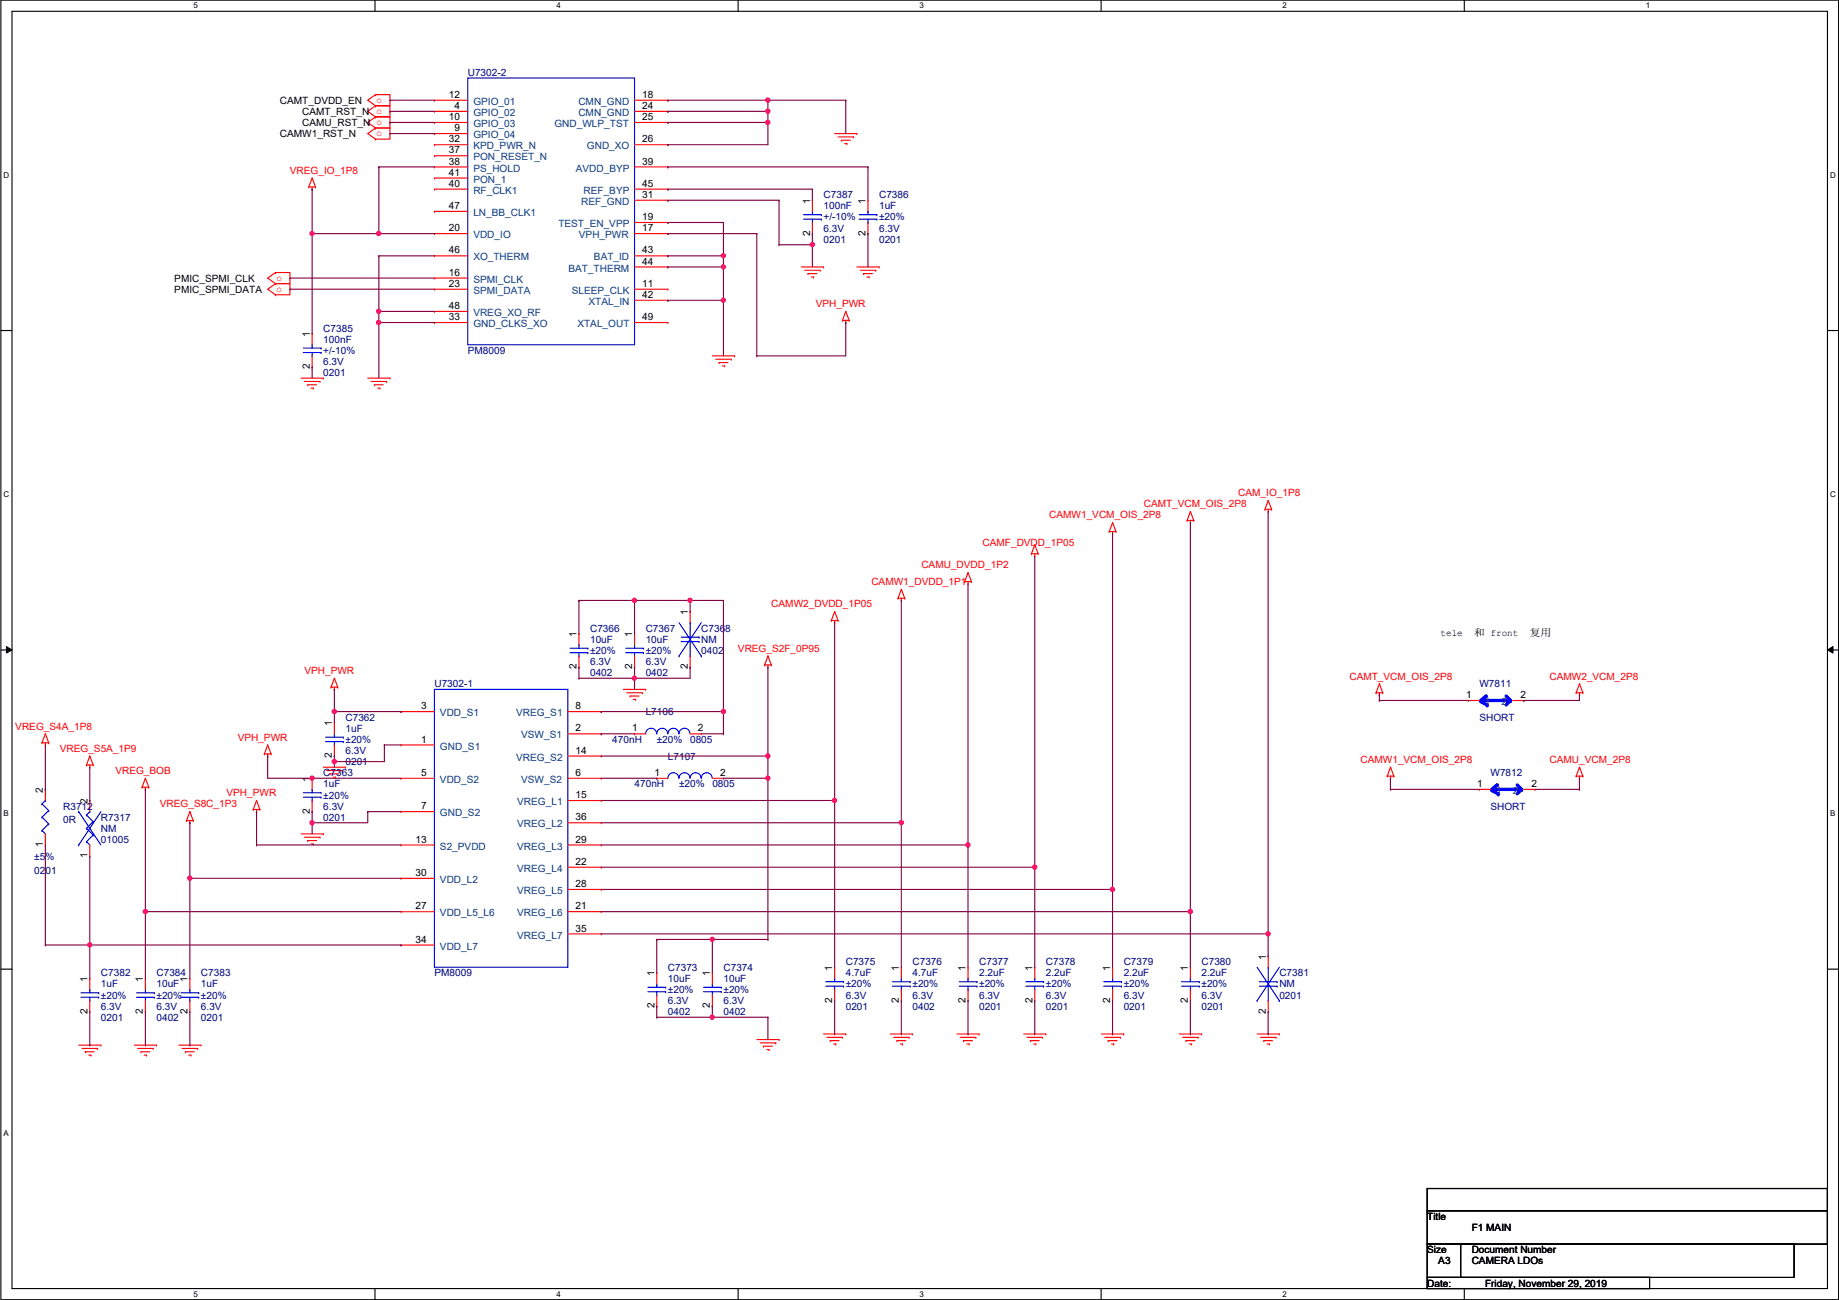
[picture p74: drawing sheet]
<svg xmlns="http://www.w3.org/2000/svg" width="420mm" height="297mm" viewBox="0 0 420 297" stroke-linecap="round" stroke-linejoin="round" font-family="sans-serif">
<defs><g id="words">
<g font-size="2.3" fill="#000080">
<text x="106.9" y="17.4">U7302-2</text>
<text x="188.2" y="45.3">C7387</text>
<text x="188.2" y="47.8">100nF</text>
<text x="200.8" y="45.3">C7386</text>
<text x="200.8" y="47.8">1uF</text>
<text x="188.2" y="52.9">6.3V</text>
<text x="188.2" y="50.4">+/-10%</text>
<text x="200.8" y="52.9">6.3V</text>
<text x="200.8" y="50.4">±20%</text>
<text x="188.2" y="55.5">0201</text>
<text x="200.8" y="55.5">0201</text>
<text x="73.9" y="75.8">C7385</text>
<text x="73.9" y="78.3">100nF</text>
<text x="73.9" y="83.4">6.3V</text>
<text x="73.9" y="80.9">+/-10%</text>
<text x="106.9" y="80.9">PM8009</text>
<text x="73.9" y="85.9">0201</text>
<text x="134.8" y="144.4">C7366</text>
<text x="134.8" y="146.9">10uF</text>
<text x="134.8" y="149.4">±20%</text>
<text x="147.5" y="144.4">C7367</text>
<text x="147.5" y="146.9">10uF</text>
<text x="147.5" y="149.4">±20%</text>
<text x="160.2" y="144.4">C7368</text>
<text x="160.2" y="146.9">NM</text>
<text x="160.2" y="149.4">0402</text>
<text x="134.8" y="154.5">0402</text>
<text x="134.8" y="152">6.3V</text>
<text x="147.5" y="154.5">0402</text>
<text x="147.5" y="152">6.3V</text>
<text x="99.3" y="157">U7302-1</text>
<text x="338" y="157.1">W7811</text>
<text x="78.9" y="164.7">C7362</text>
<text x="78.9" y="167.2">1uF</text>
<text x="147.5" y="163.4">L7106</text>
<text x="338" y="164.7">SHORT</text>
<text x="78.9" y="172.3">6.3V</text>
<text x="78.9" y="169.8">±20%</text>
<text x="139.9" y="169.8">470nH</text>
<text x="150.1" y="169.8">±20%</text>
<text x="152.6" y="173.6">L7107</text>
<text x="157.7" y="169.8">0805</text>
<text x="73.9" y="177.4">C7363</text>
<text x="73.9" y="179.9">1uF</text>
<text x="78.9" y="174.8">0201</text>
<text x="145" y="179.9">470nH</text>
<text x="155.1" y="179.9">±20%</text>
<text x="162.8" y="179.9">0805</text>
<text x="340.5" y="177.4">W7812</text>
<text x="14.4" y="185">R3712</text>
<text x="73.9" y="185">6.3V</text>
<text x="73.9" y="182.5">±20%</text>
<text x="340.5" y="185">SHORT</text>
<text x="14.4" y="188">0R</text>
<text x="23.1" y="187.5">R7317</text>
<text x="23.1" y="190.1">NM</text>
<text x="73.9" y="187.5">0201</text>
<text x="7.8" y="196.4">±5%</text>
<text x="23.1" y="192.6">01005</text>
<text x="7.8" y="199.7">0201</text>
<text x="152.6" y="221.8">C7373</text>
<text x="165.3" y="221.8">C7374</text>
<text x="193.2" y="220.5">C7375</text>
<text x="208.5" y="220.6">C7376</text>
<text x="223.7" y="220.6">C7377</text>
<text x="239" y="220.5">C7378</text>
<text x="256.7" y="220.5">C7379</text>
<text x="274.5" y="220.6">C7380</text>
<text x="23.1" y="223.1">C7382</text>
<text x="23.1" y="225.6">1uF</text>
<text x="35.8" y="223.1">C7384</text>
<text x="35.8" y="225.6">10uF</text>
<text x="45.9" y="223.1">C7383</text>
<text x="45.9" y="225.6">1uF</text>
<text x="99.3" y="223.1">PM8009</text>
<text x="152.6" y="224.4">10uF</text>
<text x="152.6" y="226.9">±20%</text>
<text x="165.3" y="224.4">10uF</text>
<text x="165.3" y="226.9">±20%</text>
<text x="193.2" y="223.1">4.7uF</text>
<text x="193.2" y="225.6">±20%</text>
<text x="208.5" y="223.1">4.7uF</text>
<text x="208.5" y="225.6">±20%</text>
<text x="223.7" y="223.1">2.2uF</text>
<text x="223.7" y="225.6">±20%</text>
<text x="239" y="223.1">2.2uF</text>
<text x="239" y="225.6">±20%</text>
<text x="256.7" y="223.1">2.2uF</text>
<text x="256.7" y="225.6">±20%</text>
<text x="274.5" y="223.1">2.2uF</text>
<text x="274.5" y="225.6">±20%</text>
<text x="292.3" y="223.1">C7381</text>
<text x="292.3" y="225.6">NM</text>
<text x="23.1" y="233.2">0201</text>
<text x="23.1" y="230.7">6.3V</text>
<text x="23.1" y="228.2">±20%</text>
<text x="35.8" y="233.2">0402</text>
<text x="35.8" y="230.7">6.3V</text>
<text x="35.8" y="228.2">±20%</text>
<text x="45.9" y="233.2">0201</text>
<text x="45.9" y="230.7">6.3V</text>
<text x="45.9" y="228.2">±20%</text>
<text x="152.6" y="232">0402</text>
<text x="152.6" y="229.4">6.3V</text>
<text x="165.3" y="232">0402</text>
<text x="165.3" y="229.4">6.3V</text>
<text x="193.2" y="230.7">0201</text>
<text x="193.2" y="228.2">6.3V</text>
<text x="208.5" y="230.7">0402</text>
<text x="208.5" y="228.2">6.3V</text>
<text x="223.7" y="230.7">0201</text>
<text x="223.7" y="228.2">6.3V</text>
<text x="239" y="230.7">0201</text>
<text x="239" y="228.2">6.3V</text>
<text x="256.7" y="230.7">0201</text>
<text x="256.7" y="228.2">6.3V</text>
<text x="274.5" y="230.7">0201</text>
<text x="274.5" y="228.2">6.3V</text>
<text x="292.3" y="228.2">0201</text>
</g>
<g font-size="2.3">
<text x="64" y="23.7">CAMT_DVDD_EN</text>
<text x="102.6" y="22.4">12</text>
<text x="146.7" y="22.4">18</text>
<text x="69" y="26.2">CAMT_RST_N</text>
<text x="69" y="28.8">CAMU_RST_N o</text>
<text x="102.6" y="27.4">10</text>
<text x="103.8" y="30">9</text>
<text x="103.8" y="24.9">4</text>
<text x="146.7" y="27.4">25</text>
<text x="146.7" y="24.9">24</text>
<text x="64" y="31.3">CAMW1_RST_N</text>
<text x="102.6" y="35">37</text>
<text x="102.6" y="32.5">32</text>
<text x="146.7" y="32.5">26</text>
<text x="102.6" y="40.1">41</text>
<text x="102.6" y="37.6">38</text>
<text x="146.7" y="37.6">39</text>
<text x="102.6" y="47.7">47</text>
<text x="102.6" y="42.7">40</text>
<text x="146.7" y="42.7">45</text>
<text x="146.8" y="45.2">31</text>
<text x="185.1" y="46.5" transform="rotate(-90 185.1 46.5)">1</text>
<text x="197.8" y="46.5" transform="rotate(-90 197.8 46.5)">1</text>
<text x="102.6" y="52.8">20</text>
<text x="146.7" y="52.8">17</text>
<text x="146.7" y="50.3">19</text>
<text x="185.1" y="53.9" transform="rotate(-90 185.1 53.9)">2</text>
<text x="197.8" y="53.9" transform="rotate(-90 197.8 53.9)">2</text>
<text x="102.6" y="57.9">46</text>
<text x="146.7" y="57.9">43</text>
<text x="39.8" y="64.3">PMIC_SPMI_CLK</text>
<text x="102.6" y="65.5">23</text>
<text x="102.6" y="63">16</text>
<text x="146.7" y="65.5">11</text>
<text x="146.7" y="60.4">44</text>
<text x="39.8" y="66.9">PMIC_SPMI_DATA</text>
<text x="102.6" y="70.6">48</text>
<text x="146.7" y="68.1">42</text>
<text x="70.8" y="77" transform="rotate(-90 70.8 77)">1</text>
<text x="102.6" y="73.1">33</text>
<text x="146.7" y="73.1">49</text>
<text x="70.8" y="84.4" transform="rotate(-90 70.8 84.4)">2</text>
<text x="157.1" y="140.5" transform="rotate(-90 157.1 140.5)">1</text>
<text x="131.7" y="145.6" transform="rotate(-90 131.7 145.6)">1</text>
<text x="144.4" y="145.6" transform="rotate(-90 144.4 145.6)">1</text>
<text x="329.1" y="145.4">tele</text>
<text x="336.7" y="145.4">和 front</text>
<text x="349.4" y="145.4">复复</text>
<text x="131.7" y="152.9" transform="rotate(-90 131.7 152.9)">2</text>
<text x="144.4" y="152.9" transform="rotate(-90 144.4 152.9)">2</text>
<text x="157.1" y="152.9" transform="rotate(-90 157.1 152.9)">2</text>
<text x="335" y="159.5">1</text>
<text x="347.4" y="159.5">2</text>
<text x="75.8" y="165.9" transform="rotate(-90 75.8 165.9)">1</text>
<text x="96.2" y="162">3</text>
<text x="131.5" y="167.1">2</text>
<text x="131.5" y="162">8</text>
<text x="144.5" y="167.1">1</text>
<text x="159.5" y="167.1">2</text>
<text x="75.8" y="173.3" transform="rotate(-90 75.8 173.3)">2</text>
<text x="96.2" y="169.7">1</text>
<text x="131.5" y="172.2">14</text>
<text x="70.8" y="178.6" transform="rotate(-90 70.8 178.6)">1</text>
<text x="96.2" y="177.3">5</text>
<text x="131.5" y="177.3">6</text>
<text x="149.5" y="177.3">1</text>
<text x="164.5" y="177.3">2</text>
<text x="337.5" y="179.8">1</text>
<text x="349.9" y="179.8">2</text>
<text x="9.8" y="181.1" transform="rotate(-90 9.8 181.1)">2</text>
<text x="20" y="183.7" transform="rotate(-90 20 183.7)">2</text>
<text x="70.8" y="186" transform="rotate(-90 70.8 186)">2</text>
<text x="96.2" y="184.9">7</text>
<text x="131.5" y="182.4">15</text>
<text x="131.5" y="187.4">36</text>
<text x="9.8" y="193.6" transform="rotate(-90 9.8 193.6)">1</text>
<text x="20" y="196.1" transform="rotate(-90 20 196.1)">1</text>
<text x="94.9" y="192.5">13</text>
<text x="131.5" y="197.6">22</text>
<text x="131.5" y="192.5">29</text>
<text x="94.9" y="200.1">30</text>
<text x="131.5" y="202.7">28</text>
<text x="94.9" y="207.8">27</text>
<text x="131.5" y="207.8">21</text>
<text x="94.9" y="215.4">34</text>
<text x="131.5" y="212.8">35</text>
<text x="190.1" y="221.8" transform="rotate(-90 190.1 221.8)">1</text>
<text x="205.4" y="221.8" transform="rotate(-90 205.4 221.8)">1</text>
<text x="220.6" y="221.8" transform="rotate(-90 220.6 221.8)">1</text>
<text x="235.9" y="221.8" transform="rotate(-90 235.9 221.8)">1</text>
<text x="253.6" y="221.8" transform="rotate(-90 253.6 221.8)">1</text>
<text x="271.4" y="221.8" transform="rotate(-90 271.4 221.8)">1</text>
<text x="289.2" y="219.2" transform="rotate(-90 289.2 219.2)">1</text>
<text x="20" y="224.3" transform="rotate(-90 20 224.3)">1</text>
<text x="32.7" y="224.3" transform="rotate(-90 32.7 224.3)">1</text>
<text x="42.8" y="224.3" transform="rotate(-90 42.8 224.3)">1</text>
<text x="149.5" y="223" transform="rotate(-90 149.5 223)">1</text>
<text x="162.2" y="223" transform="rotate(-90 162.2 223)">1</text>
<text x="20" y="231.7" transform="rotate(-90 20 231.7)">2</text>
<text x="32.7" y="231.7" transform="rotate(-90 32.7 231.7)">2</text>
<text x="42.8" y="231.7" transform="rotate(-90 42.8 231.7)">2</text>
<text x="149.5" y="230.4" transform="rotate(-90 149.5 230.4)">2</text>
<text x="162.2" y="230.4" transform="rotate(-90 162.2 230.4)">2</text>
<text x="190.1" y="229.1" transform="rotate(-90 190.1 229.1)">2</text>
<text x="205.4" y="229.1" transform="rotate(-90 205.4 229.1)">2</text>
<text x="220.6" y="229.1" transform="rotate(-90 220.6 229.1)">2</text>
<text x="235.9" y="229.1" transform="rotate(-90 235.9 229.1)">2</text>
<text x="253.6" y="229.1" transform="rotate(-90 253.6 229.1)">2</text>
<text x="271.4" y="229.1" transform="rotate(-90 271.4 229.1)">2</text>
<text x="289.2" y="231.7" transform="rotate(-90 289.2 231.7)">2</text>
<text x="326.1" y="278.7">Title</text>
<text x="336.2" y="281.3">F1 MAIN</text>
<text x="326.1" y="286.3">Size</text>
<text x="336.2" y="286.3">Document Number</text>
<text x="326.1" y="294">Date:</text>
<text x="328.6" y="288.9">A3</text>
<text x="336.2" y="288.9">CAMERA LDOs</text>
<text x="339.3" y="294">Friday, November 29, 2019</text>
</g>
<g font-size="2.3" fill="#f00">
<text x="86.1" y="23.5">o</text>
<text x="86.1" y="26">o</text>
<text x="86.1" y="31.1">o</text>
<text x="66.2" y="39.7">VREG_IO_1P8</text>
<text x="63.2" y="64.1">o</text>
<text x="63.2" y="66.7">o</text>
<text x="186.4" y="70.2">VPH_PWR</text>
<text x="282.9" y="113.4">CAM_IO_1P8</text>
<text x="239.7" y="118.4">CAMW1_VCM_OIS_2P8</text>
<text x="261.3" y="115.9">CAMT_VCM_OIS_2P8</text>
<text x="224.5" y="124.8">CAMF_DVDD_1P05</text>
<text x="210.5" y="129.9">CAMU_DVDD_1P2</text>
<text x="199.1" y="133.7">CAMW1_DVDD_1P1</text>
<text x="176.2" y="138.8">CAMW2_DVDD_1P05</text>
<text x="168.6" y="148.9">VREG_S2F_0P95</text>
<text x="69.5" y="154">VPH_PWR</text>
<text x="308.3" y="155.3">CAMT_VCM_OIS_2P8</text>
<text x="354" y="155.3">CAMW2_VCM_2P8</text>
<text x="3.5" y="166.7">VREG_S4A_1P8</text>
<text x="13.7" y="171.8">VREG_S5A_1P9</text>
<text x="54.3" y="169.2">VPH_PWR</text>
<text x="26.4" y="176.9">VREG_BOB</text>
<text x="310.8" y="174.3">CAMW1_VCM_OIS_2P8</text>
<text x="354" y="174.3">CAMU_VCM_2P8</text>
<text x="36.5" y="184.5">VREG_S8C_1P3</text>
<text x="51.8" y="181.9">VPH_PWR</text>
</g>
<g font-size="2.3" fill="#004080">
<text x="108.1" y="24">GPIO_01</text>
<text x="132.1" y="24">CMN_GND</text>
<text x="108.1" y="29">GPIO_03</text>
<text x="108.1" y="26.5">GPIO_02</text>
<text x="126.7" y="29">GND_WLP_TST</text>
<text x="132.1" y="26.5">CMN_GND</text>
<text x="108.1" y="34.1">KPD_PWR_N</text>
<text x="108.1" y="31.6">GPIO_04</text>
<text x="134.1" y="34.1">GND_XO</text>
<text x="108.1" y="41.7">PON_1</text>
<text x="108.1" y="39.2">PS_HOLD</text>
<text x="108.1" y="36.7">PON_RESET_N</text>
<text x="131.6" y="39.2">AVDD_BYP</text>
<text x="108.1" y="44.3">RF_CLK1</text>
<text x="132.8" y="46.8">REF_GND</text>
<text x="133.3" y="44.3">REF_BYP</text>
<text x="108.1" y="49.4">LN_BB_CLK1</text>
<text x="127.6" y="51.9">TEST_EN_VPP</text>
<text x="108.1" y="59.5">XO_THERM</text>
<text x="108.1" y="54.4">VDD_IO</text>
<text x="132.3" y="54.4">VPH_PWR</text>
<text x="135.7" y="59.5">BAT_ID</text>
<text x="108.1" y="64.6">SPMI_CLK</text>
<text x="129.9" y="62.1">BAT_THERM</text>
<text x="108.1" y="67.1">SPMI_DATA</text>
<text x="130.6" y="67.1">SLEEP_CLK</text>
<text x="134.5" y="69.7">XTAL_IN</text>
<text x="108.1" y="74.8">GND_CLKS_XO</text>
<text x="108.1" y="72.2">VREG_XO_RF</text>
<text x="131.9" y="74.8">XTAL_OUT</text>
<text x="339.3" y="161.1">1</text>
<text x="343.1" y="161.1">2</text>
<text x="100.5" y="163.7">VDD_S1</text>
<text x="117.9" y="163.7">VREG_S1</text>
<text x="100.5" y="171.3">GND_S1</text>
<text x="117.9" y="173.8">VREG_S2</text>
<text x="119.1" y="168.7">VSW_S1</text>
<text x="100.5" y="178.9">VDD_S2</text>
<text x="119.1" y="178.9">VSW_S2</text>
<text x="118.2" y="184">VREG_L1</text>
<text x="341.8" y="181.4">1</text>
<text x="345.6" y="181.4">2</text>
<text x="100.5" y="186.5">GND_S2</text>
<text x="118.2" y="189.1">VREG_L2</text>
<text x="100.5" y="194.1">S2_PVDD</text>
<text x="118.2" y="194.1">VREG_L3</text>
<text x="100.5" y="201.8">VDD_L2</text>
<text x="118.2" y="199.2">VREG_L4</text>
<text x="100.5" y="209.4">VDD_L5_L6</text>
<text x="118.2" y="209.4">VREG_L6</text>
<text x="118.2" y="204.3">VREG_L5</text>
<text x="118.2" y="214.4">VREG_L7</text>
<text x="100.5" y="217">VDD_L7</text>
</g>
<g font-size="1.8">
<text x="44.2" y="1.9">5</text>
<text x="127.1" y="1.9">4</text>
<text x="210.1" y="1.9">3</text>
<text x="293" y="1.9">2</text>
<text x="376" y="1.9">1</text>
<text x=".8" y="40.6">D</text>
<text x="418.2" y="40.6">D</text>
<text x=".8" y="113.6">C</text>
<text x="418.2" y="113.6">C</text>
<text x=".8" y="186.6">B</text>
<text x="418.2" y="186.6">B</text>
<text x=".8" y="259.5">A</text>
<text x="44.2" y="296.3">5</text>
<text x="127.1" y="296.3">4</text>
<text x="210.1" y="296.3">3</text>
<text x="293" y="296.3">2</text>
</g>
</g></defs>
<path d="M.2 0h419.9v297h-419.9zM2.7 2.6h414.8v291.8h-414.8z" fill="none" stroke="#000" stroke-width=".25"/>
<g fill="#fff">
<path d="M44.2 .3h1v2h-1z"/>
<path d="M44.2 294.7h1v2h-1z"/>
</g>
<path d="M85.7 0v2.6M85.7 294.4v2.6" fill="none" stroke="#000" stroke-width=".25"/>
<g fill="#fff">
<path d="M127.1 .3h1v2h-1z"/>
<path d="M127.1 294.7h1v2h-1z"/>
</g>
<path d="M168.6 0v2.6M168.6 294.4v2.6" fill="none" stroke="#000" stroke-width=".25"/>
<g fill="#fff">
<path d="M210.1 .3h1v2h-1z"/>
<path d="M210.1 294.7h1v2h-1z"/>
</g>
<path d="M251.6 0v2.6M251.6 294.4v2.6" fill="none" stroke="#000" stroke-width=".25"/>
<g fill="#fff">
<path d="M293 .3h1v2h-1z"/>
<path d="M293 294.7h1v2h-1z"/>
</g>
<path d="M334.5 0v2.6M334.5 294.4v2.6" fill="none" stroke="#000" stroke-width=".25"/>
<g fill="#fff">
<path d="M376 .3h1v2h-1z"/>
<path d="M.8 39h1.3v2h-1.3z"/>
<path d="M418.2 39h1.2v2h-1.2z"/>
<path d="M.8 112h1.3v2h-1.3z"/>
<path d="M418.2 112h1.2v2h-1.2z"/>
</g>
<path d="M.2 75.5h2.5M417.5 75.5h2.6" fill="none" stroke="#000" stroke-width=".25"/>
<g fill="#fff">
<path d="M.8 185h1.2v1.9h-1.2z"/>
<path d="M418.2 185h1.1v1.9h-1.1z"/>
</g>
<path d="M.2 148.5h2.5M417.5 148.5h2.6" fill="none" stroke="#000" stroke-width=".25"/>
<path d="M1.5 147.7l1.2 .8-1.2 .7zM417.5 148.5l1.3-.8v1.5z" fill="#000"/>
<path d="M1.5 147.7l1.2 .8-1.2 .7zM417.5 148.5l1.3-.8v1.5z" fill="none" stroke="#000" stroke-width=".23"/>
<path d="M.8 257.9h1.2v2h-1.2z" fill="#fff"/>
<path d="M.2 221.4h2.5M417.5 221.4h2.6M326.1 271.6h91.4v5h-91.4zM326.1 276.6h91.4v7.7h-91.4zM326.1 284.3h7.6v7.6h-7.6zM326.1 291.9h50.8v2.5h-50.8zM333.7 284.3h76.2v7.6h-76.2z" fill="none" stroke="#000" stroke-width=".25"/>
<g fill="none" stroke="#f00" stroke-width=".25">
<path d="M85.8 21.6h.1M85.8 21.6h3.3v2.6h-3.3M85.8 21.6l-1.8 1.3 1.8 1.3M85.8 31.8h.1M85.8 29.3h3.3v2.5h-3.3M85.8 29.3l-1.8 1.2 1.8 1.3M85.8 24.2h.1M85.8 24.2h3.3v2.5h-3.3M85.8 24.2l-1.8 1.2 1.8 1.3M85.8 26.7h.1M85.8 29.3h.1M85.8 26.7h3.3v2.6h-3.3"/>
<path d="M85.8 26.7l-1.8 1.3 1.8 1.3M190.7 30.5h5.1M191.5 31.3h3.5M192.2 32h.1M192.2 32h2.1M193 32.8h.5M193.5 32.8h.1M195 31.3h.1M195.8 30.5h.1M70.6 42.7h.1M70.6 42.7h1.5M71.3 43.2h.1"/>
<path d="M71.3 40.7h.1M71.3 42.7v.5M71.3 40.7l.8 2M71.3 40.7l-.7 2M72.1 42.7h.1M185.6 53.4h.1M185.6 50.8v2.6M185.6 45.8h.1M185.6 45.8v2.5M62.9 62.3h.1M62.9 62.3h3.3v2.5h-3.3M62.9 62.3l-1.7 1.2 1.7 1.3"/>
<path d="M62.9 64.8h.1M62.9 67.4h.1M62.9 64.8h3.3v2.6h-3.3M62.9 64.8l-1.7 1.3 1.7 1.3M183.1 61h5.1M183.8 61.8h3.6M184.6 62.5h.1M184.6 62.5h2M185.4 63.3h.5M185.9 63.3h.1M187.4 61.8h.1M188.2 61h.1"/>
<path d="M192.5 73.2h.1M192.5 73.2h1.5M193.2 73.7h.1M193.2 71.2h.1M193.2 73.2v.5M193.2 71.2l.8 2M193.2 71.2l-.7 2M194 73.2h.1M195.8 61h5.1M196.5 61.8h3.6M197.3 62.5h.1M197.3 62.5h2"/>
<path d="M198.1 63.3h.5M198.6 63.3h.1M200.1 61.8h.1M200.9 61h.1M68.8 86.4h5.1M69.5 87.2h3.6M70.3 87.9h.1M70.3 87.9h2M71.1 88.7h.5M71.6 88.7h.1M73.1 87.2h.1M73.9 86.4h.1"/>
<path d="M84 86.4h5.1M84.8 87.2h3.5M85.5 87.9h.1M85.5 87.9h2.1M86.3 88.7h.5M86.8 88.7h.1M88.3 87.2h.1M89.1 86.4h.1M162.8 81.3h5M163.5 82.1h3.6M164.3 82.8h.1M164.3 82.8h2"/>
<path d="M165 83.6h.6M165.6 83.6h.1M167.1 82.1h.1M167.8 81.3h.1M254.2 119.4h.1M254.2 119.4l.8 2.1M254.2 119.4l-.8 2.1M271.2 118.9h.1M271.2 118.9h1.5M272 119.4h.1M272 116.9h.1M272 118.9v.5"/>
<path d="M272 116.9l.7 2M272 116.9l-.8 2M272.7 118.9h.1M289 116.4h.1M289 116.4h1.5M289.8 116.9h.1M289.8 114.3h.1M289.8 116.4v.5M289.8 114.3l.7 2.1M289.8 114.3l-.8 2.1M290.5 116.4h.1M157.7 139.7h.1"/>
<path d="M157.7 139.7v2.6M190.7 139.7h.1M190.7 139.7l.8 2.1M190.7 139.7l-.8 2.1M205.2 136.7h.1M205.2 136.7h1.5M205.9 137.2h.1M205.9 134.7h.1M205.9 136.7v.5M205.9 134.7l.8 2M205.9 134.7l-.7 2M206.7 136.7h.1"/>
<path d="M220.4 132.9h.1M220.4 132.9h1.5M221.2 133.4h.1M221.2 130.9h.1M221.2 132.9v.5M221.2 130.9l.7 2M221.2 130.9l-.8 2M221.9 132.9h.1M235.7 126.5h.1M235.7 126.5h1.5M236.4 127h.1M236.4 124.5h.1"/>
<path d="M236.4 126.5v.5M236.4 124.5l.8 2M236.4 124.5l-.7 2M237.2 126.5h.1M253.4 121.5h.1M253.4 121.5h1.6M254.2 122h.1M254.2 121.5v.5M255 121.5h.1M75.6 157h.1M75.6 157h1.6M76.4 157.5h.1"/>
<path d="M76.4 155h.1M76.4 157v.5M76.4 155l.8 2M76.4 155l-.8 2M77.2 157h.1M132.3 152.4h.1M132.3 149.9v2.5M132.3 144.8h.1M132.3 144.8v2.6M142.4 157.5h5.1M143.2 158.3h3.6M144 159h.1"/>
<path d="M144 159h2M144.7 159.8h.5M145 152.4h.1M145 149.9v2.5M145 144.8h.1M145 144.8v2.6M145.2 159.8h.1M146.8 158.3h.1M147.5 157.5h.1M157.7 152.4h.1M157.7 149.9v2.5M174.7 151.9h.1"/>
<path d="M174.7 151.9h1.5M175.5 152.4h.1M175.5 149.9h.1M175.5 151.9v.5M175.5 149.9l.7 2M175.5 149.9l-.8 2M176.2 151.9h.1M189.9 141.8h.1M189.9 141.8h1.6M190.7 142.3h.1M190.7 141.8v.5M191.5 141.8h.1"/>
<path d="M314.4 158.3h.1M314.4 158.3h1.5M315.2 158.8h.1M315.2 156.3h.1M315.2 158.3v.5M315.2 156.3l.7 2M315.2 156.3l-.8 2M315.9 158.3h.1M360.1 158.3h.1M360.1 158.3h1.5M360.9 158.8h.1M360.9 156.3h.1"/>
<path d="M360.9 158.3v.5M360.9 156.3l.7 2M360.9 156.3l-.8 2M361.6 158.3h.1M9.6 169.7h.1M9.6 169.7h1.5M10.4 170.2h.1M10.4 167.7h.1M10.4 169.7v.5M10.4 167.7l.7 2M10.4 167.7l-.8 2M11.1 169.7h.1"/>
<path d="M19.8 174.8h.1M19.8 174.8h1.5M20.5 175.3h.1M20.5 172.8h.1M20.5 174.8v.5M20.5 172.8l.8 2M20.5 172.8l-.7 2M21.3 174.8h.1M32.5 179.9h.1M32.5 179.9h1.5M33.2 177.8h.1M33.2 179.9v.5"/>
<path d="M33.2 177.8l.8 2.1M33.2 177.8l-.7 2.1M34 179.9h.1M60.4 172.3h.1M60.4 172.3h1.5M61.2 172.8h.1M61.2 170.2h.1M61.2 172.3v.5M61.2 170.2l.7 2.1M61.2 170.2l-.8 2.1M61.9 172.3h.1M71.3 177.8h.1"/>
<path d="M71.3 177.8v2.6M73.9 175.3h5M74.6 176.1h3.6M75.4 176.8h.1M75.4 176.8h2M76.1 177.6h.6M76.4 172.8h.1M76.4 170.2v2.6M76.4 165.1h.1M76.4 165.1v2.6M76.7 177.6h.1M78.2 176.1h.1"/>
<path d="M78.9 175.3h.1M145 167.7h.1M145 167.7h2.5M150.1 177.8h.1M150.1 177.8h2.5M157.7 167.7h2.5M160.2 167.7h.1M162.8 177.8h2.5M165.3 177.8h.1M316.9 177.3h.1M316.9 177.3h1.6M317.7 177.8h.1"/>
<path d="M317.7 175.3h.1M317.7 177.3v.5M317.7 175.3l.8 2M317.7 175.3l-.8 2M318.5 177.3h.1M360.1 177.3h.1M360.1 177.3h1.5M360.9 177.8h.1M360.9 175.3h.1M360.9 177.3v.5M360.9 175.3l.7 2M360.9 175.3l-.8 2"/>
<path d="M361.6 177.3h.1M33.2 180.4h.1M42.6 187.5h.1M42.6 187.5h1.5M43.4 188h.1M43.4 185.5h.1M43.4 187.5v.5M43.4 185.5l.7 2M43.4 185.5l-.8 2M44.1 187.5h.1M57.9 185h.1M57.9 185h1.5"/>
<path d="M58.6 185.5h.1M58.6 182.9h.1M58.6 185v.5M58.6 182.9l.8 2.1M58.6 182.9l-.7 2.1M59.4 185h.1M68.8 190.5h5.1M69.5 191.3h3.6M70.3 192.1h.1M70.3 192.1h2M71.1 192.8h.5M71.3 185.5h.1"/>
<path d="M71.3 182.9v2.6M71.6 192.8h.1M73.1 191.3h.1M73.9 190.5h.1M289.8 218.5h.1M289.8 218.5v2.5M18 238.8h5.1M18.7 239.6h3.6M22.3 239.6h.1M23.1 238.8h.1M30.7 238.8h5.1M31.4 239.6h3.6"/>
<path d="M35 239.6h.1M35.8 238.8h.1M40.8 238.8h5.1M41.6 239.6h3.6M45.2 239.6h.1M45.9 238.8h.1M150.1 229.9h.1M150.1 227.4v2.5M150.1 222.3h.1M150.1 222.3v2.5M162.8 229.9h.1M162.8 227.4v2.5"/>
<path d="M162.8 222.3h.1M162.8 222.3v2.5M172.9 237.5h5.1M173.7 238.3h3.5M174.4 239.1h.1M174.4 239.1h2.1M175.2 239.8h.5M175.7 239.8h.1M177.2 238.3h.1M178 237.5h.1M188.2 236.3h5M188.9 237h3.6"/>
<path d="M189.7 237.8h.1M189.7 237.8h2M190.4 238.5h.6M191 238.5h.1M192.5 237h.1M193.2 236.3h.1M203.4 236.3h5.1M204.2 237h3.5M204.9 237.8h.1M204.9 237.8h2.1M205.7 238.5h.5M205.9 228.6h.1"/>
<path d="M205.9 226.1v2.5M205.9 221h.1M205.9 221v2.6M206.2 238.5h.1M207.7 237h.1M208.5 236.3h.1M218.6 236.3h5.1M219.4 237h3.6M220.2 237.8h.1M220.2 237.8h2M220.9 238.5h.5M221.2 228.6h.1"/>
<path d="M221.2 226.1v2.5M221.2 221h.1M221.2 221v2.6M221.4 238.5h.1M223 237h.1M223.7 236.3h.1M233.9 236.3h5.1M234.6 237h3.6M235.4 237.8h.1M235.4 237.8h2M236.2 238.5h.5M236.4 228.6h.1"/>
<path d="M236.4 226.1v2.5M236.4 221h.1M236.4 221v2.6M236.7 238.5h.1M238.2 237h.1M239 236.3h.1M251.7 236.3h5M252.4 237h3.6M253.2 237.8h.1M253.2 237.8h2M253.9 238.5h.6M254.2 228.6h.1"/>
<path d="M254.2 226.1v2.5M254.2 221h.1M254.2 221v2.6M254.5 238.5h.1M256 237h.1M256.7 236.3h.1M269.4 236.3h5.1M270.2 237h3.6M271 237.8h.1M271 237.8h2M271.7 238.5h.5M272 228.6h.1"/>
<path d="M272 226.1v2.5M272 221h.1M272 221v2.6M272.2 238.5h.1M273.8 237h.1M274.5 236.3h.1M287.2 236.3h5.1M288 237h3.5M288.7 237.8h.1M288.7 237.8h2.1M289.5 238.5h.5M289.8 231.2h.1"/>
<path d="M289.8 228.6v2.6M290 238.5h.1M291.5 237h.1M292.3 236.3h.1M19.5 240.3h.1M19.5 240.3h2M20.3 241.1h.5M20.8 241.1h.1M32.2 240.3h.1M32.2 240.3h2M33 241.1h.5M33.5 241.1h.1"/>
<path d="M42.4 240.3h.1M42.4 240.3h2M43.1 241.1h.5M43.6 241.1h.1"/>
</g>
<g fill="none" stroke="#00f" stroke-width=".25">
<path d="M183.6 49.1h4M183.6 50.1h4M185.6 48.3h.1M185.6 50.8h.1M185.6 48.3v.8M185.6 50.1v.7M187.6 49.1h.1M187.6 50.1h.1M130.2 148.1h4.1M130.2 149.1h4.1M132.3 147.4h.1M132.3 149.9h.1"/>
<path d="M132.3 147.4v.7M132.3 149.1v.8M134.3 148.1h.1M134.3 149.1h.1M142.9 148.1h4.1M142.9 149.1h4.1M145 147.4h.1M145 149.9h.1M145 147.4v.7M145 149.1v.8M147 148.1h.1M147 149.1h.1"/>
<path d="M155.1 149.9h.1M155.1 142.3l5.1 7.6M155.6 145.6h4.1M155.6 146.6h4.1M157.7 142.3h.1M157.7 149.9h.1M157.7 142.3v3.3M157.7 146.6v3.3M159.7 145.6h.1M159.7 146.6h.1M160.2 149.9h.1M160.2 142.3l-5.1 7.6"/>
<path d="M74.4 168.4h4M74.4 169.5h4M76.4 167.7h.1M76.4 170.2h.1M76.4 167.7v.7M76.4 169.5v.7M78.4 168.4h.1M78.4 169.5h.1M147.5 167.7a1.25 1.25 0 0 1 1.3-1.3 1.25 1.25 0 0 1 1.2 1.3M150.1 167.7a1.25 1.25 0 0 1 1.2-1.3 1.25 1.25 0 0 1 1.3 1.3M152.6 177.8a1.25 1.25 0 0 1 1.2-1.2 1.25 1.25 0 0 1 1.3 1.2M152.6 167.7a1.25 1.25 0 0 1 1.2-1.3 1.25 1.25 0 0 1 1.3 1.3"/>
<path d="M155.1 177.8a1.25 1.25 0 0 1 1.3-1.2 1.25 1.25 0 0 1 1.2 1.2M155.1 167.7a1.25 1.25 0 0 1 1.3-1.3 1.25 1.25 0 0 1 1.2 1.3M157.7 177.8a1.25 1.25 0 0 1 1.2-1.2 1.25 1.25 0 0 1 1.3 1.2M160.2 177.8a1.25 1.25 0 0 1 1.3-1.2 1.25 1.25 0 0 1 1.2 1.2M69.3 181.1h4M69.3 182.2h4M71.3 180.4h.1M71.3 182.9h.1M71.3 180.4v.7M71.3 182.2v.7M73.3 181.1h.1M73.3 182.2h.1"/>
<path d="M148 225.6h4.1M148 226.6h4.1M150.1 224.8h.1M150.1 227.4h.1M150.1 224.8v.8M150.1 226.6v.8M152.1 225.6h.1M152.1 226.6h.1M160.7 225.6h4.1M160.7 226.6h4.1M162.8 224.8h.1M162.8 227.4h.1"/>
<path d="M162.8 224.8v.8M162.8 226.6v.8M164.8 225.6h.1M164.8 226.6h.1M203.9 224.3h4.1M203.9 225.3h4.1M205.9 223.6h.1M205.9 226.1h.1M205.9 223.6v.7M205.9 225.3v.8M208 224.3h.1M208 225.3h.1"/>
<path d="M219.1 224.3h4.1M219.1 225.3h4.1M221.2 223.6h.1M221.2 226.1h.1M221.2 223.6v.7M221.2 225.3v.8M223.2 224.3h.1M223.2 225.3h.1M234.4 224.3h4M234.4 225.3h4M236.4 223.6h.1M236.4 226.1h.1"/>
<path d="M236.4 223.6v.7M236.4 225.3v.8M238.4 224.3h.1M238.4 225.3h.1M252.2 224.3h4M252.2 225.3h4M254.2 223.6h.1M254.2 226.1h.1M254.2 223.6v.7M254.2 225.3v.8M256.2 224.3h.1M256.2 225.3h.1"/>
<path d="M269.9 224.3h4.1M269.9 225.3h4.1M272 223.6h.1M272 226.1h.1M272 223.6v.7M272 225.3v.8M274 224.3h.1M274 225.3h.1M287.2 228.6h.1M287.2 221l5.1 7.6M287.7 224.3h4.1M287.7 225.3h4.1"/>
<path d="M289.8 221h.1M289.8 228.6h.1M289.8 221v3.3M289.8 225.3v3.3M291.8 224.3h.1M291.8 225.3h.1M292.3 228.6h.1M292.3 221l-5.1 7.6"/>
</g>
<path d="M344.1 159l.8 .8" fill="none" stroke="#00f" stroke-width=".76"/>
<circle cx="344.9" cy="159.8" r=".38" fill="#00f"/>
<path d="M345.1 160.1l-1 1" fill="none" stroke="#00f" stroke-width=".76"/>
<circle cx="345.1" cy="160.1" r=".38" fill="#00f"/>
<path d="M338.8 160.1h5.6" fill="none" stroke="#00f" stroke-width=".76"/>
<circle cx="344.4" cy="160.1" r=".38" fill="#00f"/>
<path d="M339.5 159l-1.2 1.1" fill="none" stroke="#00f" stroke-width=".76"/>
<circle cx="339.5" cy="159" r=".38" fill="#00f"/>
<path d="M338.3 160.3l1.5 .8" fill="none" stroke="#00f" stroke-width=".76"/>
<circle cx="339.8" cy="161.1" r=".38" fill="#00f"/>
<g fill="none" stroke="#f00" stroke-width=".25">
<path d="M99.3 38.1h.1M99.3 38.1h7.6M99.3 35.6h.1M99.3 35.6h7.6M99.3 33.1h.1M99.3 33.1h7.6M99.3 30.5h.1M99.3 30.5h7.6M99.3 28h.1M99.3 28h7.6M99.3 25.4h.1M99.3 25.4h7.6"/>
<path d="M99.3 22.9h.1M99.3 22.9h7.6M145 38.1h7.6M145 33.1h7.6M145 28h7.6M145 25.4h7.6M145 22.9h7.6M152.6 38.1h.1M152.6 33.1h.1M152.6 28h.1M152.6 25.4h.1M152.6 22.9h.1"/>
<path d="M99.3 58.5h.1M99.3 58.5h7.6M99.3 53.4h.1M99.3 53.4h7.6M99.3 48.3h.1M99.3 48.3h7.6M99.3 43.2h.1M99.3 43.2h7.6M99.3 40.7h.1M99.3 40.7h7.6M145 58.5h7.6M145 53.4h7.6"/>
<path d="M145 50.8h7.6M145 43.2h7.6M145 45.8h7.6M152.6 58.5h.1M152.6 53.4h.1M152.6 50.8h.1M152.6 43.2h.1M152.6 45.8h.1M198.3 53.4h.1M198.3 50.8v2.6M198.3 45.8h.1M198.3 45.8v2.5"/>
<path d="M71.3 76.2h.1M71.3 76.2v2.6M99.3 73.7h.1M99.3 73.7h7.6M99.3 71.2h.1M99.3 71.2h7.6M99.3 66.1h.1M99.3 66.1h7.6M99.3 63.5h.1M99.3 63.5h7.6M145 73.7h7.6M145 68.6h7.6"/>
<path d="M145 66.1h7.6M145 61h7.6M152.6 73.7h.1M152.6 68.6h.1M152.6 66.1h.1M152.6 61h.1M71.3 83.9h.1M71.3 81.3v2.6M91.6 177.8h.1M91.6 177.8h7.7M91.6 170.2h.1M91.6 170.2h7.7"/>
<path d="M91.6 162.6h.1M91.6 162.6h7.7M129.7 177.8h7.7M129.7 172.8h7.7M129.7 167.7h7.7M129.7 162.6h7.7M137.4 177.8h.1M137.4 172.8h.1M137.4 167.7h.1M137.4 162.6h.1M335.5 160.1h.1M335.5 160.1h2.5"/>
<path d="M345.6 160.1h2.6M348.2 160.1h.1M10.4 180.4h.1M10.4 180.4v2.5M10.4 193.1h.1M10.4 190.5v2.6M20.5 182.9h.1M20.5 182.9v2.6M20.5 195.6h.1M20.5 193.1v2.5M91.6 193.1h.1M91.6 193.1h7.7"/>
<path d="M91.6 185.5h.1M91.6 185.5h7.7M129.7 198.2h7.7M129.7 193.1h7.7M129.7 188h7.7M129.7 182.9h7.7M137.4 198.2h.1M137.4 193.1h.1M137.4 188h.1M137.4 182.9h.1M91.6 215.9h.1M91.6 215.9h7.7"/>
<path d="M91.6 208.3h.1M91.6 208.3h7.7M91.6 200.7h.1M91.6 200.7h7.7M129.7 213.4h7.7M129.7 208.3h7.7M129.7 203.2h7.7M137.4 213.4h.1M137.4 208.3h.1M137.4 203.2h.1M33.2 231.2h.1M33.2 228.6v2.6"/>
<path d="M33.2 223.6h.1M33.2 223.6v2.5M43.4 231.2h.1M43.4 228.6v2.6M43.4 223.6h.1M43.4 223.6v2.5M190.7 228.6h.1M190.7 226.1v2.5M190.7 221h.1M190.7 221v2.6"/>
</g>
<g fill="none" stroke="#00f" stroke-width=".25">
<path d="M106.9 17.8h38.1v61h-38.1zM196.3 49.1h4M196.3 50.1h4M198.3 48.3h.1M198.3 50.8h.1M198.3 48.3v.8M198.3 50.1v.7M200.3 49.1h.1M200.3 50.1h.1M69.3 79.5h4M71.3 78.8h.1M71.3 78.8v.7"/>
<path d="M73.3 79.5h.1M69.3 80.6h4M71.3 81.3h.1M71.3 80.6v.7M73.3 80.6h.1M99.3 157.5h30.4v63.5h-30.4zM9.6 189.8h.1M9.6 186.7h.1M9.6 183.7h.1M9.6 189.8l.8 .7M9.6 186.7l1.5 1.5M9.6 183.7l1.5 1.5"/>
<path d="M10.4 182.9h.1M10.4 182.9l-.8 .8M11.1 188.2h.1M11.1 185.2h.1M11.1 188.2l-1.5 1.6M11.1 185.2l-1.5 1.5M18 193.1h.1M18 185.5h.1M18 185.5l5.1 7.6M19.8 192.3h.1M19.8 189.3h.1M19.8 186.2h.1"/>
<path d="M19.8 192.3l.7 .8M19.8 189.3l1.5 1.5M19.8 186.2l1.5 1.5M20.5 185.5h.1M20.5 185.5l-.7 .7M21.3 190.8h.1M21.3 187.7h.1M21.3 190.8l-1.5 1.5M21.3 187.7l-1.5 1.6M23.1 185.5l-5.1 7.6M31.2 226.9h4.1M31.2 227.9h4.1"/>
<path d="M33.2 226.1h.1M33.2 228.6h.1M33.2 226.1v.8M33.2 227.9v.7M35.3 226.9h.1M35.3 227.9h.1M41.3 226.9h4.1M41.3 227.9h4.1M43.4 226.1h.1M43.4 228.6h.1M43.4 226.1v.8M43.4 227.9v.7"/>
<path d="M45.4 226.9h.1M45.4 227.9h.1M188.7 224.3h4M188.7 225.3h4M190.7 223.6h.1M190.7 226.1h.1M190.7 223.6v.7M190.7 225.3v.8M192.7 224.3h.1M192.7 225.3h.1"/>
</g>
<path d="M346.6 179.4l.8 .7" fill="none" stroke="#00f" stroke-width=".76"/>
<circle cx="347.4" cy="180.1" r=".38" fill="#00f"/>
<path d="M347.6 180.4l-1 1" fill="none" stroke="#00f" stroke-width=".76"/>
<circle cx="347.6" cy="180.4" r=".38" fill="#00f"/>
<path d="M341.3 180.4h5.6" fill="none" stroke="#00f" stroke-width=".76"/>
<circle cx="346.9" cy="180.4" r=".38" fill="#00f"/>
<path d="M342.1 179.4l-1.3 1" fill="none" stroke="#00f" stroke-width=".76"/>
<circle cx="342.1" cy="179.4" r=".38" fill="#00f"/>
<path d="M340.8 180.6l1.5 .8" fill="none" stroke="#00f" stroke-width=".76"/>
<circle cx="342.3" cy="181.4" r=".38" fill="#00f"/>
<path d="M338 180.4h.1M338 180.4h2.5M348.2 180.4h2.5M350.7 180.4h.1M20.5 231.2h.1M20.5 228.6v2.6M20.5 223.5h.1M20.5 223.5v2.6" fill="none" stroke="#f00" stroke-width=".25"/>
<path d="M18.5 226.8h4.1M18.5 227.9h4.1M20.5 226.1h.1M20.5 228.6h.1M20.5 226.1v.7M20.5 227.9v.7M22.6 226.8h.1M22.6 227.9h.1" fill="none" stroke="#00f" stroke-width=".25"/>
<path d="M76.4 162.6h15.2M91.6 162.6h.1" fill="none" stroke="#800040" stroke-width=".25"/>
<circle cx="76.4" cy="162.6" r=".49" fill="#f0f"/>
<circle cx="76.4" cy="162.6" r=".49" fill="none" stroke="#f0f" stroke-width=".25"/>
<g fill="none" stroke="#800040" stroke-width=".25">
<path d="M76.4 157.5h.1M76.4 157.5v7.6M76.4 162.6h.1M76.4 172.7h.1M76.4 174h.1M76.4 172.7v2.6M87.8 170.2h.1M87.8 170.2v3.8M87.8 170.2h3.8M71.3 185.4h.1M71.3 185.4v2.6M84 185.4h.1"/>
<path d="M84 185.4h7.6M84 185.4v2.6"/>
</g>
<circle cx="71.3" cy="188" r=".49" fill="#f0f"/>
<circle cx="71.3" cy="188" r=".49" fill="none" stroke="#f0f" stroke-width=".25"/>
<path d="M76.4 174h.1M76.4 174h11.4M71.3 188h.1M71.3 188v2.5" fill="none" stroke="#800040" stroke-width=".25"/>
<circle cx="76.4" cy="174" r=".49" fill="#f0f"/>
<circle cx="76.4" cy="174" r=".49" fill="none" stroke="#f0f" stroke-width=".25"/>
<path d="M61.2 172.7h.1M61.2 172.7v5.1h30.4M71.3 177.8h.1" fill="none" stroke="#800040" stroke-width=".25"/>
<circle cx="71.3" cy="177.8" r=".49" fill="#f0f"/>
<circle cx="71.3" cy="177.8" r=".49" fill="none" stroke="#f0f" stroke-width=".25"/>
<g fill="none" stroke="#800040" stroke-width=".25">
<path d="M175.4 152.4v20.3M137.4 167.7h.1M137.4 162.6h.1M137.4 167.7h7.6M137.4 162.6h27.9M137.4 177.8h12.6M137.4 172.7h38M150 177.8h.1M160.2 167.7h5.1M165.3 167.7h.1M165.3 162.6h.1M165.3 162.6v5.1"/>
<path d="M165.3 177.8h10.1M175.4 177.8h.1M175.4 172.7h.1M71.3 188h.1M71.3 188h12.7"/>
</g>
<circle cx="175.4" cy="172.7" r=".49" fill="#f0f"/>
<circle cx="175.4" cy="172.7" r=".49" fill="none" stroke="#f0f" stroke-width=".25"/>
<path d="M58.6 193.1h.1M58.6 185.4h.1M58.6 193.1h33M58.6 185.4v7.7M43.4 200.7h.1M43.4 200.7h48.2" fill="none" stroke="#800040" stroke-width=".25"/>
<circle cx="43.4" cy="200.7" r=".49" fill="#f0f"/>
<circle cx="43.4" cy="200.7" r=".49" fill="none" stroke="#f0f" stroke-width=".25"/>
<path d="M43.4 188h.1M43.4 188v12.7M33.2 208.3h.1M33.2 208.3h58.4" fill="none" stroke="#800040" stroke-width=".25"/>
<circle cx="33.2" cy="208.3" r=".49" fill="#f0f"/>
<circle cx="33.2" cy="208.3" r=".49" fill="none" stroke="#f0f" stroke-width=".25"/>
<path d="M10.4 170.2v10.2M20.5 175.3v7.6M10.4 180.4h.1M20.5 182.9h.1M33.2 180.4h.1M33.2 180.4v27.9M10.4 215.9h81.2M20.5 215.9h.1M91.6 215.9h.1" fill="none" stroke="#800040" stroke-width=".25"/>
<circle cx="20.5" cy="215.9" r=".49" fill="#f0f"/>
<circle cx="20.5" cy="215.9" r=".49" fill="none" stroke="#f0f" stroke-width=".25"/>
<path d="M165.3 137.2v25.4M165.3 162.6h.1M10.4 193.1v22.8M20.5 195.6v20.3M10.4 215.9h.1M20.5 215.9h.1" fill="none" stroke="#800040" stroke-width=".25"/>
<circle cx="165.3" cy="162.6" r=".49" fill="#f0f"/>
<circle cx="165.3" cy="162.6" r=".49" fill="none" stroke="#f0f" stroke-width=".25"/>
<path d="M190.7 142.3v40.6M175.4 177.8h.1M175.4 172.7v5.1M137.4 182.9h53.3M190.7 182.9h.1" fill="none" stroke="#800040" stroke-width=".25"/>
<circle cx="190.7" cy="182.9" r=".49" fill="#f0f"/>
<circle cx="190.7" cy="182.9" r=".49" fill="none" stroke="#f0f" stroke-width=".25"/>
<path d="M205.9 137.2v50.8M137.4 188h68.5M205.9 188h.1" fill="none" stroke="#800040" stroke-width=".25"/>
<circle cx="205.9" cy="188" r=".49" fill="#f0f"/>
<circle cx="205.9" cy="188" r=".49" fill="none" stroke="#f0f" stroke-width=".25"/>
<path d="M137.4 193.1h83.8M221.2 193.1h.1" fill="none" stroke="#800040" stroke-width=".25"/>
<circle cx="221.1" cy="193" r=".49" fill="#f0f"/>
<circle cx="221.1" cy="193" r=".49" fill="none" stroke="#f0f" stroke-width=".25"/>
<path d="M236.4 127v71.1M137.4 198.1h99M236.4 198.1h.1" fill="none" stroke="#800040" stroke-width=".25"/>
<circle cx="236.4" cy="198.1" r=".49" fill="#f0f"/>
<circle cx="236.4" cy="198.1" r=".49" fill="none" stroke="#f0f" stroke-width=".25"/>
<path d="M137.4 203.2h116.8M254.2 203.2h.1" fill="none" stroke="#800040" stroke-width=".25"/>
<circle cx="254.2" cy="203.2" r=".49" fill="#f0f"/>
<circle cx="254.2" cy="203.2" r=".49" fill="none" stroke="#f0f" stroke-width=".25"/>
<path d="M272 119.4v88.9M254.2 122v81.2M137.4 208.3h134.6M254.2 203.2h.1M272 208.3h.1" fill="none" stroke="#800040" stroke-width=".25"/>
<circle cx="271.9" cy="208.3" r=".49" fill="#f0f"/>
<circle cx="271.9" cy="208.3" r=".49" fill="none" stroke="#f0f" stroke-width=".25"/>
<path d="M289.7 116.9v96.5M137.4 213.4h152.3M289.7 213.4h.1" fill="none" stroke="#800040" stroke-width=".25"/>
<circle cx="289.7" cy="213.4" r=".49" fill="#f0f"/>
<circle cx="289.7" cy="213.4" r=".49" fill="none" stroke="#f0f" stroke-width=".25"/>
<path d="M132.3 137.2h.1M132.3 137.2h12.7" fill="none" stroke="#800040" stroke-width=".25"/>
<circle cx="144.9" cy="137.2" r=".49" fill="#f0f"/>
<circle cx="144.9" cy="137.2" r=".49" fill="none" stroke="#f0f" stroke-width=".25"/>
<g fill="none" stroke="#800040" stroke-width=".25">
<path d="M132.3 137.2h.1M132.3 137.2v7.6M145 137.2h.1M145 137.2h12.7M145 137.2v7.6M157.7 137.2h.1M157.7 137.2v2.5M132.3 152.4h.1M132.3 155h.1M132.3 152.4v2.6M145 152.4h.1M145 152.4v2.6h-12.7"/>
<path d="M157.7 152.4h.1M157.7 152.4v2.6"/>
</g>
<circle cx="144.9" cy="154.9" r=".49" fill="#f0f"/>
<circle cx="144.9" cy="154.9" r=".49" fill="none" stroke="#f0f" stroke-width=".25"/>
<path d="M157.7 137.2h.1M157.7 137.2h7.6M145 155h.1M145 155v2.5M145 155h12.7" fill="none" stroke="#800040" stroke-width=".25"/>
<circle cx="157.6" cy="137.2" r=".49" fill="#f0f"/>
<circle cx="157.6" cy="137.2" r=".49" fill="none" stroke="#f0f" stroke-width=".25"/>
<g fill="none" stroke="#800040" stroke-width=".25">
<path d="M86.6 38.1h.1M86.6 38.1v15.3h-15.3M86.6 38.1h12.7M71.3 53.4h.1M71.3 43.2h.1M71.3 43.2v10.2M66.2 66.1h.1M66.2 63.5h.1M66.2 66.1h33.1M66.2 63.5h33.1M190.7 182.9h.1M190.7 182.9v38.1"/>
<path d="M205.9 188h.1M205.9 188v33M221.2 193.1h.1M221.2 193.1v27.9M236.4 198.1h.1M236.4 198.1v22.9M20.5 215.9h.1M20.5 215.9v7.6M33.2 208.3h.1M33.2 208.3v15.2M43.4 200.7h.1M43.4 200.7v22.8"/>
<path d="M254.2 203.2h.1M254.2 203.2v17.8M272 208.3h.1M272 208.3v12.7M289.7 218.5h.1M289.7 213.4v5.1M20.5 238.8h.1M20.5 231.2v7.6M33.2 238.8h.1M33.2 231.2v7.6M43.4 238.8h.1M43.4 231.2v7.6"/>
<path d="M190.7 236.2h.1M190.7 228.6v7.6M205.9 236.2h.1M205.9 228.6v7.6M221.2 236.2h.1M221.2 228.6v7.6M236.4 236.2h.1M236.4 228.6v7.6M254.2 236.2h.1M254.2 228.6v7.6M272 236.2h.1M272 228.6v7.6"/>
</g>
<circle cx="86.5" cy="53.4" r=".49" fill="#f0f"/>
<circle cx="86.5" cy="53.4" r=".49" fill="none" stroke="#f0f" stroke-width=".25"/>
<path d="M86.6 53.4h.1M86.6 58.5h.1M86.6 53.4h12.7M86.6 58.5h12.7M86.6 58.5v12.7M86.6 73.7h.1M86.6 71.2h.1M86.6 73.7h12.7M86.6 71.2h12.7" fill="none" stroke="#800040" stroke-width=".25"/>
<circle cx="86.5" cy="71.1" r=".49" fill="#f0f"/>
<circle cx="86.5" cy="71.1" r=".49" fill="none" stroke="#f0f" stroke-width=".25"/>
<path d="M71.3 53.4h.1M71.3 53.4v22.8M86.6 71.2h.1M86.6 71.2v2.5M71.3 83.9h.1M71.3 83.9v2.5" fill="none" stroke="#800040" stroke-width=".25"/>
<circle cx="71.3" cy="53.4" r=".49" fill="#f0f"/>
<circle cx="71.3" cy="53.4" r=".49" fill="none" stroke="#f0f" stroke-width=".25"/>
<path d="M86.6 73.7h.1M86.6 73.7v12.7" fill="none" stroke="#800040" stroke-width=".25"/>
<circle cx="86.5" cy="73.7" r=".49" fill="#f0f"/>
<circle cx="86.5" cy="73.7" r=".49" fill="none" stroke="#f0f" stroke-width=".25"/>
<path d="M152.6 33.1h.1M152.6 22.9h.1M152.6 33.1h22.8M152.6 22.9h22.8M175.4 22.9h.1M175.4 22.9v2.5" fill="none" stroke="#800040" stroke-width=".25"/>
<circle cx="175.4" cy="22.9" r=".49" fill="#f0f"/>
<circle cx="175.4" cy="22.9" r=".49" fill="none" stroke="#f0f" stroke-width=".25"/>
<path d="M152.6 25.4h.1M152.6 25.4h22.8" fill="none" stroke="#800040" stroke-width=".25"/>
<circle cx="175.4" cy="25.4" r=".49" fill="#f0f"/>
<circle cx="175.4" cy="25.4" r=".49" fill="none" stroke="#f0f" stroke-width=".25"/>
<path d="M152.6 28h.1M175.4 25.4h.1M175.4 25.4v2.6h-22.8" fill="none" stroke="#800040" stroke-width=".25"/>
<circle cx="175.4" cy="28" r=".49" fill="#f0f"/>
<circle cx="175.4" cy="28" r=".49" fill="none" stroke="#f0f" stroke-width=".25"/>
<g fill="none" stroke="#800040" stroke-width=".25">
<path d="M152.6 38.1h.1M152.6 38.1h45.7M175.4 28h.1M175.4 22.9h.1M175.4 28v5.1M175.4 22.9h17.8M193.2 22.9h.1M193.2 22.9v7.6M198.3 38.1h.1M198.3 38.1v7.7M152.6 43.2h.1M152.6 45.8h.1"/>
<path d="M152.6 43.2h33M152.6 45.8h25.4M178 45.8h.1M178 55.9h.1M178 45.8v10.1M178 55.9h7.6M185.6 53.4h.1M185.6 43.2h.1M185.6 55.9h.1M185.6 43.2v2.6M185.6 53.4v7.6M198.3 53.4h.1"/>
<path d="M198.3 53.4v7.6"/>
</g>
<circle cx="185.6" cy="55.9" r=".49" fill="#f0f"/>
<circle cx="185.6" cy="55.9" r=".49" fill="none" stroke="#f0f" stroke-width=".25"/>
<path d="M152.6 50.8h.1M152.6 58.5h.1M152.6 50.8h12.7M165.3 50.8h.1M165.3 50.8v7.7h-12.7" fill="none" stroke="#800040" stroke-width=".25"/>
<circle cx="165.3" cy="58.4" r=".49" fill="#f0f"/>
<circle cx="165.3" cy="58.4" r=".49" fill="none" stroke="#f0f" stroke-width=".25"/>
<path d="M152.6 61h.1M152.6 61h12.7" fill="none" stroke="#800040" stroke-width=".25"/>
<circle cx="165.3" cy="61" r=".49" fill="#f0f"/>
<circle cx="165.3" cy="61" r=".49" fill="none" stroke="#f0f" stroke-width=".25"/>
<path d="M165.3 58.5h.1M165.3 58.5v22.8M152.6 68.6h.1M152.6 68.6h12.7M165.3 61h.1M165.3 68.6h.1" fill="none" stroke="#800040" stroke-width=".25"/>
<circle cx="165.3" cy="68.6" r=".49" fill="#f0f"/>
<circle cx="165.3" cy="68.6" r=".49" fill="none" stroke="#f0f" stroke-width=".25"/>
<path d="M152.6 53.4h.1M152.6 53.4h20.3M172.9 53.4h.1M172.9 53.4v27.9M193.2 73.7h.1M193.2 73.7v7.6h-20.3M172.9 81.3h.1M175.4 177.8v36.9M175.4 214.7h.1" fill="none" stroke="#800040" stroke-width=".25"/>
<circle cx="175.4" cy="177.8" r=".49" fill="#f0f"/>
<circle cx="175.4" cy="177.8" r=".49" fill="none" stroke="#f0f" stroke-width=".25"/>
<path d="M150 214.7h.1M150 214.7h12.7" fill="none" stroke="#800040" stroke-width=".25"/>
<circle cx="162.7" cy="214.6" r=".49" fill="#f0f"/>
<circle cx="162.7" cy="214.6" r=".49" fill="none" stroke="#f0f" stroke-width=".25"/>
<path d="M150 214.7h.1M150 214.7v7.6M162.7 214.7h.1M162.7 214.7h12.7M162.7 214.7v7.6M150 229.9h.1M150 232.4h.1M150 229.9v2.5M162.7 229.9h.1M162.7 229.9v2.5h-12.7" fill="none" stroke="#800040" stroke-width=".25"/>
<circle cx="162.7" cy="232.4" r=".49" fill="#f0f"/>
<circle cx="162.7" cy="232.4" r=".49" fill="none" stroke="#f0f" stroke-width=".25"/>
<g fill="none" stroke="#800040" stroke-width=".25">
<path d="M89.1 28h.1M89.1 25.4h.1M89.1 30.5h.1M89.1 22.9h.1M89.1 28h10.2M89.1 25.4h10.2M89.1 30.5h10.2M89.1 22.9h10.2M221.2 133.4v59.7M315.1 158.8h.1M315.1 158.8v1.3M360.9 158.8h.1"/>
<path d="M360.9 158.8v1.3h-12.7M315.1 160.1h.1M315.1 160.1h20.4M317.7 177.8h.1M317.7 177.8v2.6M348.2 160.1h.1M360.9 177.8h.1M360.9 177.8v2.6M221.2 193.1h.1M317.7 180.4h.1M317.7 180.4h20.3M350.7 180.4h10.2"/>
<path d="M360.9 180.4h.1M162.7 232.4h.1M162.7 232.4h12.7M175.4 232.4h.1M175.4 232.4v5.1M289.7 236.2h.1M289.7 231.2v5"/>
</g>
<circle cx="76.4" cy="162.6" r=".49" fill="#f0f"/>
<circle cx="76.4" cy="162.6" r=".49" fill="none" stroke="#f0f" stroke-width=".25"/>
<circle cx="71.3" cy="188" r=".49" fill="#f0f"/>
<circle cx="71.3" cy="188" r=".49" fill="none" stroke="#f0f" stroke-width=".25"/>
<circle cx="76.4" cy="174" r=".49" fill="#f0f"/>
<circle cx="76.4" cy="174" r=".49" fill="none" stroke="#f0f" stroke-width=".25"/>
<circle cx="71.3" cy="177.8" r=".49" fill="#f0f"/>
<circle cx="71.3" cy="177.8" r=".49" fill="none" stroke="#f0f" stroke-width=".25"/>
<circle cx="175.4" cy="172.7" r=".49" fill="#f0f"/>
<circle cx="175.4" cy="172.7" r=".49" fill="none" stroke="#f0f" stroke-width=".25"/>
<circle cx="43.4" cy="200.7" r=".49" fill="#f0f"/>
<circle cx="43.4" cy="200.7" r=".49" fill="none" stroke="#f0f" stroke-width=".25"/>
<circle cx="33.2" cy="208.3" r=".49" fill="#f0f"/>
<circle cx="33.2" cy="208.3" r=".49" fill="none" stroke="#f0f" stroke-width=".25"/>
<circle cx="20.5" cy="215.9" r=".49" fill="#f0f"/>
<circle cx="20.5" cy="215.9" r=".49" fill="none" stroke="#f0f" stroke-width=".25"/>
<circle cx="165.3" cy="162.6" r=".49" fill="#f0f"/>
<circle cx="165.3" cy="162.6" r=".49" fill="none" stroke="#f0f" stroke-width=".25"/>
<circle cx="190.7" cy="182.9" r=".49" fill="#f0f"/>
<circle cx="190.7" cy="182.9" r=".49" fill="none" stroke="#f0f" stroke-width=".25"/>
<circle cx="205.9" cy="188" r=".49" fill="#f0f"/>
<circle cx="205.9" cy="188" r=".49" fill="none" stroke="#f0f" stroke-width=".25"/>
<circle cx="221.1" cy="193" r=".49" fill="#f0f"/>
<circle cx="221.1" cy="193" r=".49" fill="none" stroke="#f0f" stroke-width=".25"/>
<circle cx="236.4" cy="198.1" r=".49" fill="#f0f"/>
<circle cx="236.4" cy="198.1" r=".49" fill="none" stroke="#f0f" stroke-width=".25"/>
<circle cx="254.2" cy="203.2" r=".49" fill="#f0f"/>
<circle cx="254.2" cy="203.2" r=".49" fill="none" stroke="#f0f" stroke-width=".25"/>
<circle cx="271.9" cy="208.3" r=".49" fill="#f0f"/>
<circle cx="271.9" cy="208.3" r=".49" fill="none" stroke="#f0f" stroke-width=".25"/>
<circle cx="289.7" cy="213.4" r=".49" fill="#f0f"/>
<circle cx="289.7" cy="213.4" r=".49" fill="none" stroke="#f0f" stroke-width=".25"/>
<circle cx="144.9" cy="137.2" r=".49" fill="#f0f"/>
<circle cx="144.9" cy="137.2" r=".49" fill="none" stroke="#f0f" stroke-width=".25"/>
<circle cx="144.9" cy="154.9" r=".49" fill="#f0f"/>
<circle cx="144.9" cy="154.9" r=".49" fill="none" stroke="#f0f" stroke-width=".25"/>
<circle cx="157.6" cy="137.2" r=".49" fill="#f0f"/>
<circle cx="157.6" cy="137.2" r=".49" fill="none" stroke="#f0f" stroke-width=".25"/>
<circle cx="86.5" cy="53.4" r=".49" fill="#f0f"/>
<circle cx="86.5" cy="53.4" r=".49" fill="none" stroke="#f0f" stroke-width=".25"/>
<circle cx="86.5" cy="71.1" r=".49" fill="#f0f"/>
<circle cx="86.5" cy="71.1" r=".49" fill="none" stroke="#f0f" stroke-width=".25"/>
<circle cx="71.3" cy="53.4" r=".49" fill="#f0f"/>
<circle cx="71.3" cy="53.4" r=".49" fill="none" stroke="#f0f" stroke-width=".25"/>
<circle cx="86.5" cy="73.7" r=".49" fill="#f0f"/>
<circle cx="86.5" cy="73.7" r=".49" fill="none" stroke="#f0f" stroke-width=".25"/>
<circle cx="175.4" cy="22.9" r=".49" fill="#f0f"/>
<circle cx="175.4" cy="22.9" r=".49" fill="none" stroke="#f0f" stroke-width=".25"/>
<circle cx="175.4" cy="25.4" r=".49" fill="#f0f"/>
<circle cx="175.4" cy="25.4" r=".49" fill="none" stroke="#f0f" stroke-width=".25"/>
<circle cx="175.4" cy="28" r=".49" fill="#f0f"/>
<circle cx="175.4" cy="28" r=".49" fill="none" stroke="#f0f" stroke-width=".25"/>
<circle cx="185.6" cy="55.9" r=".49" fill="#f0f"/>
<circle cx="185.6" cy="55.9" r=".49" fill="none" stroke="#f0f" stroke-width=".25"/>
<circle cx="165.3" cy="58.4" r=".49" fill="#f0f"/>
<circle cx="165.3" cy="58.4" r=".49" fill="none" stroke="#f0f" stroke-width=".25"/>
<circle cx="165.3" cy="61" r=".49" fill="#f0f"/>
<circle cx="165.3" cy="61" r=".49" fill="none" stroke="#f0f" stroke-width=".25"/>
<circle cx="165.3" cy="68.6" r=".49" fill="#f0f"/>
<circle cx="165.3" cy="68.6" r=".49" fill="none" stroke="#f0f" stroke-width=".25"/>
<circle cx="175.4" cy="177.8" r=".49" fill="#f0f"/>
<circle cx="175.4" cy="177.8" r=".49" fill="none" stroke="#f0f" stroke-width=".25"/>
<circle cx="162.7" cy="214.6" r=".49" fill="#f0f"/>
<circle cx="162.7" cy="214.6" r=".49" fill="none" stroke="#f0f" stroke-width=".25"/>
<circle cx="162.7" cy="232.4" r=".49" fill="#f0f"/>
<circle cx="162.7" cy="232.4" r=".49" fill="none" stroke="#f0f" stroke-width=".25"/>
<use href="#words"/>
</svg>
